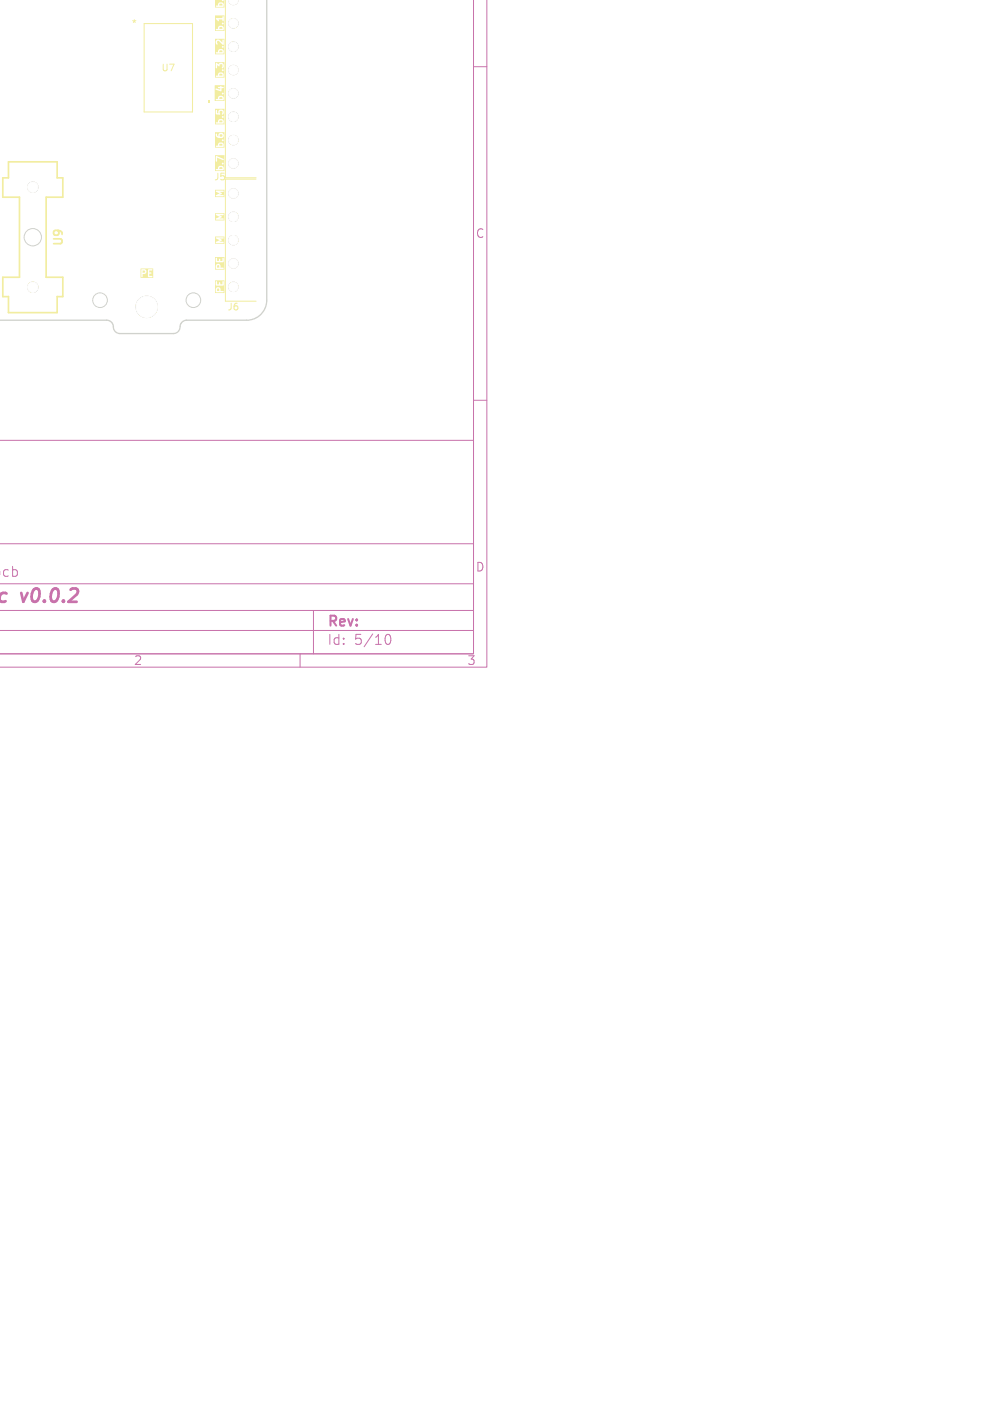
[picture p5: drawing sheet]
<svg xmlns="http://www.w3.org/2000/svg" width="148mm" height="210mm" viewBox="0 0 148 210" stroke-linecap="round" stroke-linejoin="round" font-family="sans-serif">
<defs><g id="words">
<text font-size="2.8" fill="#c872ab" x="4.1" y="90.9">v0.0.2</text>
<g font-size="2.1" fill="#c872ab">
<text x="49" y="94.3">Rev:</text>
<text x="49" y="96.9">Id:</text>
<text x="53.1" y="96.9">5/10</text>
</g>
<g font-size="1.8" fill="#c872ab">
<text x="71.3" y="35.9">C</text>
<text x="71.3" y="85.9">D</text>
<text x="20" y="99.9">2</text>
<text x="70" y="99.9">3</text>
</g>
<text font-size="1.8" fill="#f2eda1" x="9.7" y="37.1" transform="rotate(-90 9.7 37.1)">U9</text>
<g font-size="1.4" fill="#f2eda1">
<text x="19.6" y="4.2">*</text>
<text x="24.1" y="10.9">U7</text>
<text x="32.1" y="27.2">J5</text>
<text x="34.1" y="46.7">J6</text>
</g>
</g></defs>
<g fill="none" stroke="#c872ab" stroke-width=".15">
<path d="M71 0v98h-71h71v-32h-71M73 0v100h-73M71 10h2M71 60h2M-.1 85.7h.1M0 94.5h71M0 91.5h71M0 87.5h71M0 81.5h71M0 85.7l-.1 .4M1.2 85.5l-.4-.1-.3 .3v.4l.2 .2h.5M1.9 85.5l.4-.1 .3 .3v.4l-.1 .2h-.6"/>
<path d="M1.9 84.9v1.5M45 98v2M47 91.5v6.5M57.7 95.7a.55 .55 0 0 1 .4-.6h.1a.94 .94 0 0 1 0 1.5h-.1a.55 .55 0 0 1-.4-.6"/>
</g>
<path d="M0 89.9l.3 .3 .5-.1M1 89a.66 .66 0 0 0-.7 0 .66 .66 0 0 0-.4 .6M3.2 88.9l.3 1.3" fill="none" stroke="#c872ab" stroke-width=".4"/>
<g fill="#f2eda1">
<path d="M32.6 43.3h.2l.1 .3h-.3z"/>
<path d="M32.2 42h1.5v1.9h-1.5v-.6h.2v.5l1.2-.1-.1-.1h-.4v-.3l-.3-.3-.3 .1-.3 .2v-1.1h.2v.6h1.1l.1-.1-.1-.5h-.1v.4h-.4l-.1-.3-.1 .1v.2h-.2l-.1-.4h-.3z"/>
<path d="M32.2 28.5h1.5v1h-1.5v-.8l.7 .3-.5 .3v.1h1.2l-.1-.2h-.6l.4-.2-.4-.2h.6v-.2h-1.1l-.2 .1z"/>
<path d="M32.2 32h1.5v1h-1.5v-.8l.7 .3-.5 .3v.1h1.2l-.1-.2h-.6l.4-.2-.4-.2h.6v-.2h-1.1l-.2 .1z"/>
<path d="M32.9 25.1h.3l.2 .2h-.5z"/>
<path d="M32.2 23.3h1.5v2.3h-1.5v-.2l.3 .1h1v-.4l-.2-.2h-.5l-.1 .4-.5 .1v-.9h1.1a.15 .15 0 0 0 .2 .1 .15 .15 0 0 0 0-.2 .15 .15 0 0 0-.2 .1h-1.1v-1h.2v.7h.2v-.6l.8 .4 .2-.1-1.1-.5-.3 .1z"/>
<path d="M32.9 11.1h.3l.2 .2h-.5z"/>
<path d="M32.2 9.3h1.5v2.3h-1.5v-.2l.3 .1h1v-.4l-.2-.2h-.5l-.1 .4-.5 .1v-.9h1.1a.15 .15 0 0 0 .2 .1 .15 .15 0 0 0 0-.2 .15 .15 0 0 0-.2 .1h-1.1v-1h.2v.7h.2v-.5l.3 .3 .1-.4 .3 .1v.5h.1l.2-.2-.1-.4-.5-.2-.2 .3-.3-.3-.3 .1z"/>
<path d="M32.6 39.8h.2l.1 .3h-.3z"/>
<path d="M32.2 38.5h1.5v1.9h-1.5v-.6h.2v.5l1.2-.1-.1-.1h-.4v-.3l-.3-.3-.3 .1-.3 .2v-1.1h.2v.6h1.1l.1-.1-.1-.5h-.1v.4h-.4l-.1-.3-.1 .1v.2h-.2l-.1-.4h-.3z"/>
<path d="M32.9 14.6h.3l.2 .2h-.5z"/>
<path d="M32.2 12.8h1.5v2.3h-1.5v-.2l.3 .1h1v-.4l-.2-.2h-.5l-.1 .4-.5 .1v-.9h1.1a.15 .15 0 0 0 .2 .1 .15 .15 0 0 0 0-.2 .15 .15 0 0 0-.2 .1h-1.1v-.7l.9 .4 .1-.5h.3v-.1l-.3-.1-.1-.1-.1 .1h-.3v.2h.3v.3l-.6-.2h-.2z"/>
<path d="M21.4 40.6h.3v.2l-.3 .1z"/>
<path d="M21.1 40.2h1.9v1.5h-1.9v-1.2h.1v1h.2v-.4h.3l.2-.2 .1-.3-.1-.1h.3v1l.6 .1 .1-.1-.1-.1h-.4v-.4l.3-.1-.1-.1h-.2v-.2l.4-.1v-.1l-.9 .1-.6-.1-.2 .1z"/>
<path d="M32.9 7.6h.3l.2 .2h-.5z"/>
<path d="M32.2 5.8h1.5v2.3h-1.5v-.2l.3 .1h1v-.4l-.2-.2h-.5l-.1 .4-.5 .1v-.9h1.1a.15 .15 0 0 0 .2 .1 .15 .15 0 0 0 0-.2 .15 .15 0 0 0-.2 .1h-1.1v-.8h.2l.1 .5h.1v-.5l.1-.1 .8 .6v-.7h-.1v.4l-.6-.5-.3 .1-.3 .2z"/>
<path d="M32.9 18.1h.3l.2 .2h-.5z"/>
<path d="M32.2 16.3h1.5v2.3h-1.5v-.2l.3 .1h1v-.4l-.2-.2h-.5l-.1 .4-.5 .1v-.9h1.1a.15 .15 0 0 0 .2 .1 .15 .15 0 0 0 0-.2 .15 .15 0 0 0-.2 .1h-1.1v-.9h.2v.5l.5 .1 .1-.1v-.4h.3l.1 .2-.1 .2 .1 .1 .2-.2-.1-.4-.2-.2h-.3l-.3 .3v.3h-.1l-.1-.5-.3 .1z"/>
<path d="M32.2 35.5h1.5v1h-1.5v-.8l.7 .3-.5 .3v.1h1.2l-.1-.2h-.6l.4-.2-.4-.2h.6v-.2h-1.1l-.2 .1z"/>
<path d="M32.9 .6h.4v.2h-.4z"/>
<path d="M32.2 -.1h1.5v1.2h-1.5v-.2l.3 .1h1v-.4l-.2-.2h-.5l-.1 .4-.5 .1v-.9h1.1a.14 .14 0 0 0 .1 .2 .14 .14 0 0 0 .1-.2z"/>
<path d="M32.9 4.1h.4v.2h-.4z"/>
<path d="M32.2 2.3h1.5v2.3h-1.5v-.2l.3 .1h1v-.4l-.2-.2h-.5l-.1 .4-.5 .1v-.9h1.1a.15 .15 0 0 0 .2 .1 .15 .15 0 0 0 0-.2 .15 .15 0 0 0-.2 .1h-1.1v-.7l.5 .4 .1-.1-.1-.2h.7v.3h.1v-.7h-.1v.2h-.9l-.3 .1z"/>
<path d="M32.9 21.6h.3l.2 .2h-.5z"/>
<path d="M33 20.2h.3v.2l-.3 .1z"/>
<path d="M32.2 19.8h1.5v2.3h-1.5v-.2l.3 .1h1v-.4l-.2-.2h-.5l-.1 .4-.5 .1v-.9h1.1a.15 .15 0 0 0 .2 .1 .15 .15 0 0 0 0-.2 .15 .15 0 0 0-.2 .1h-1.1v-.9h.2v.3l.2 .2 .7 .1 .2-.3v-.3l-.2-.2-.4 .1-.2 .2v.3l-.1-.2-.1-.3-.3 .1z"/>
</g>
<path d="M33.8 -.1v26.8h4.6M21.6 3.5h7.3v13.3h-7.3zM38.4 26.9h-4.6v18.3h4.6" fill="none" stroke="#f2eda1" stroke-width=".15"/>
<path d="M1.3 24.3h7.3v2.4h.8v2.9h-2.5v12h2.5v2.9h-.8v2.4h-7.3v-2.4h-.9v-2.9h2.5v-12h-2.5v-2.9h.9z" fill="none" stroke="#f2eda1" stroke-width=".25"/>
<g fill="#f2eda1">
<path d="M31.2 15h.3v.4h-.3z"/>
<path d="M12.8 -.1l.4 .1z"/>
</g>
<g fill="#f2eda1" stroke="#f2eda1" stroke-width=".15">
<path d="M34.3 0l1.3-.1a.68 .68 0 0 1-.6 .8 .68 .68 0 0 1-.7-.7z"/>
<circle cx="35" cy="43" r=".7"/>
<circle cx="35" cy="39.5" r=".7"/>
<circle cx="35" cy="36" r=".7"/>
<circle cx="35" cy="32.5" r=".7"/>
<circle cx="35" cy="29" r=".7"/>
<circle cx="35" cy="24.5" r=".7"/>
<circle cx="35" cy="21" r=".7"/>
<circle cx="35" cy="17.5" r=".7"/>
<circle cx="35" cy="14" r=".7"/>
<circle cx="35" cy="10.5" r=".7"/>
<circle cx="35" cy="7" r=".7"/>
<circle cx="35" cy="3.5" r=".7"/>
<circle cx="4.9" cy="28.1" r=".77"/>
<circle cx="4.9" cy="43.1" r=".77"/>
<circle cx="22" cy="46" r="1.6"/>
</g>
<path d="M40 0v45a3 3 0 0 1-3 3h-9a1.16 1.16 0 0 0-1.1 1.3l-.3 .5-.5 .2h-8.1a1.16 1.16 0 0 1-1.1-1.3l-.3-.5-.6-.2h-16.1" fill="none" stroke="#d0d2cd" stroke-width=".2"/>
<g fill="none" stroke="#d0d2cd" stroke-width=".15">
<circle cx="4.9" cy="35.6" r="1.3"/>
<circle cx="15" cy="45" r="1.1"/>
<circle cx="29" cy="45" r="1.1"/>
</g>
<g fill="#d0d2cd" stroke="#d0d2cd" stroke-width=".15">
<path d="M34.3 0l1.3-.1a.68 .68 0 0 1-.6 .8 .68 .68 0 0 1-.7-.7z"/>
<circle cx="35" cy="43" r=".7"/>
<circle cx="35" cy="39.5" r=".7"/>
<circle cx="35" cy="36" r=".7"/>
<circle cx="35" cy="32.5" r=".7"/>
<circle cx="35" cy="29" r=".7"/>
<circle cx="35" cy="24.5" r=".7"/>
<circle cx="35" cy="21" r=".7"/>
<circle cx="35" cy="17.5" r=".7"/>
<circle cx="35" cy="14" r=".7"/>
<circle cx="35" cy="10.5" r=".7"/>
<circle cx="35" cy="7" r=".7"/>
<circle cx="35" cy="3.5" r=".7"/>
<circle cx="4.9" cy="28.1" r=".77"/>
<circle cx="4.9" cy="43.1" r=".77"/>
<circle cx="22" cy="46" r="1.6"/>
</g>
<g fill="#fff" stroke="#fff" stroke-width=".15">
<path d="M34.3 0l1.3-.1a.68 .68 0 0 1-.6 .8 .68 .68 0 0 1-.7-.7z"/>
<circle cx="35" cy="43" r=".7"/>
<circle cx="35" cy="39.5" r=".7"/>
<circle cx="35" cy="36" r=".7"/>
<circle cx="35" cy="32.5" r=".7"/>
<circle cx="35" cy="29" r=".7"/>
<circle cx="35" cy="24.5" r=".7"/>
<circle cx="35" cy="21" r=".7"/>
<circle cx="35" cy="17.5" r=".7"/>
<circle cx="35" cy="14" r=".7"/>
<circle cx="35" cy="10.5" r=".7"/>
<circle cx="35" cy="7" r=".7"/>
<circle cx="35" cy="3.5" r=".7"/>
<circle cx="4.9" cy="28.1" r=".77"/>
<circle cx="4.9" cy="43.1" r=".77"/>
<circle cx="22" cy="46" r="1.6"/>
</g>
<use href="#words"/>
</svg>
